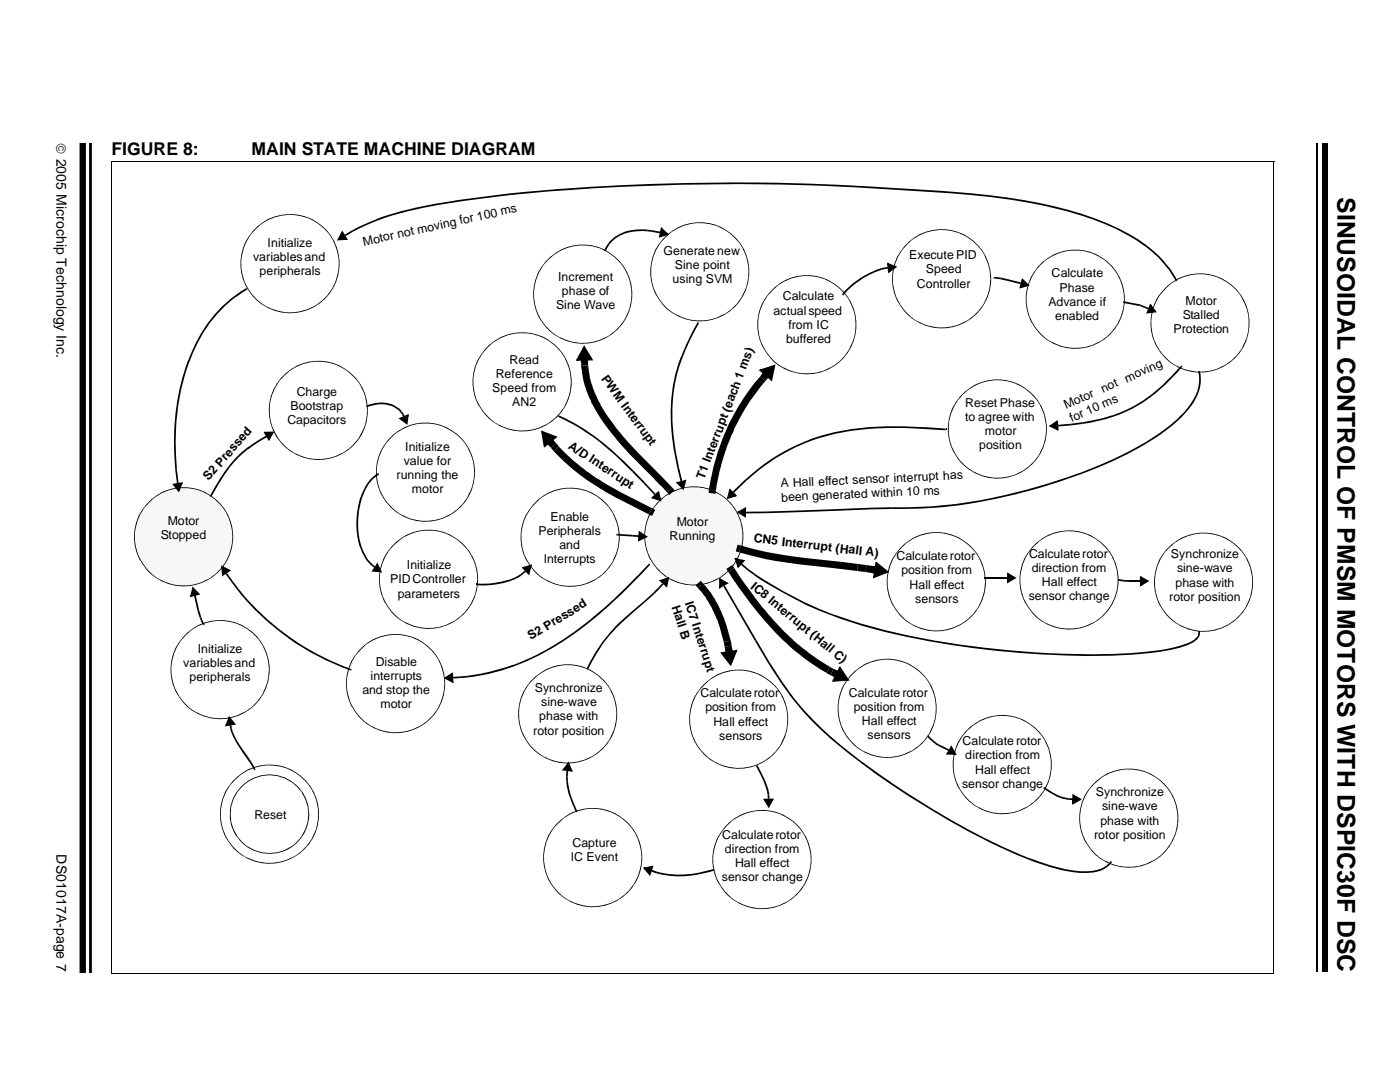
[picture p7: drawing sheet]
<svg xmlns="http://www.w3.org/2000/svg" width="279mm" height="216mm" viewBox="0 0 279 216" stroke-linecap="round" stroke-linejoin="round" font-family="sans-serif">
<defs><g id="words">
<text font-size="4.9" x="266.6" y="39.3" transform="rotate(90 266.6 39.3)">SINUSOIDAL CONTROL OF PMSM MOTORS WITH DSPIC30F DSC</text>
<g font-size="3.5">
<text x="22.2" y="30.9">FIGURE 8:</text>
<text x="50.1" y="30.9">MAIN STATE MACHINE DIAGRAM</text>
</g>
<g font-size="2.8">
<text x="11.3" y="28.6" transform="rotate(90 11.3 28.6)">© 2005 Microchip Technology Inc.</text>
<text x="11.3" y="170.2" transform="rotate(90 11.3 170.2)">DS01017A-page 7</text>
</g>
<g font-size="2.5">
<text x="50.5" y="52">variables and</text>
<text x="53.3" y="49.2">Initialize</text>
<text x="72.5" y="49" transform="rotate(-12 72.5 49)">Motor not moving for 100 ms</text>
<text x="132.2" y="50.8">Generate new</text>
<text x="134.5" y="53.6">Sine point</text>
<text x="181.2" y="51.6">Execute PID</text>
<text x="51.7" y="54.9">peripherals</text>
<text x="111.3" y="55.9">Increment</text>
<text x="112" y="58.7">phase of</text>
<text x="134.1" y="56.5">using SVM</text>
<text x="156" y="59.9">Calculate</text>
<text x="182.8" y="57.3">Controller</text>
<text x="184.5" y="54.4">Speed</text>
<text x="209.6" y="55.2">Calculate</text>
<text x="211.2" y="58.1">Phase</text>
<text x="110.8" y="61.5">Sine Wave</text>
<text x="154.2" y="62.7">actual speed</text>
<text x="157.1" y="65.5">from IC</text>
<text x="209" y="60.9">Advance if</text>
<text x="210.3" y="63.7">enabled</text>
<text x="235.8" y="63.5">Stalled</text>
<text x="236.3" y="60.7">Motor</text>
<text x="156.7" y="68.3">buffered</text>
<text x="233.9" y="66.4">Protection</text>
<text x="98.8" y="75.2">Reference</text>
<text x="101.6" y="72.4">Read</text>
<text x="119.8" y="75.4" transform="rotate(54 119.8 75.4)">PWM Interrupt</text>
<text x="224.6" y="76.2" transform="rotate(-24 224.6 76.2)">moving</text>
<text x="57.9" y="81.6">Bootstrap</text>
<text x="59.1" y="78.8">Charge</text>
<text x="98.1" y="78.1">Speed from</text>
<text x="102.1" y="80.9">AN2</text>
<text x="192.4" y="81">Reset Phase</text>
<text x="192.4" y="83.9">to agree with</text>
<text x="212.5" y="81.5" transform="rotate(-24 212.5 81.5)">Motor</text>
<text x="219.9" y="78.3" transform="rotate(-24 219.9 78.3)">not</text>
<text x="57.3" y="84.5">Capacitors</text>
<text x="80.8" y="89.8">Initialize</text>
<text x="113.1" y="89.2" transform="rotate(33 113.1 89.2)">A/D Interrupt</text>
<text x="195.2" y="89.5">position</text>
<text x="196.3" y="86.7">motor</text>
<text x="213.7" y="84.1" transform="rotate(-24 213.7 84.1)">for 10 ms</text>
<text x="41.5" y="95.9" transform="rotate(-48 41.5 95.9)">S2 Pressed</text>
<text x="79" y="95.5">running the</text>
<text x="80.5" y="92.7">value for</text>
<text x="140.3" y="95.5" transform="rotate(-69 140.3 95.5)">T1 Interrupt (each 1 ms)</text>
<text x="82.1" y="98.3">motor</text>
<text x="155.6" y="97.1" transform="rotate(-3 155.6 97.1)">A Hall effect sensor interrupt has</text>
<text x="155.7" y="99.9" transform="rotate(-3 155.7 99.9)">been generated within 10 ms</text>
<text x="32" y="107.4">Stopped</text>
<text x="33.4" y="104.6">Motor</text>
<text x="107.3" y="106.6">Peripherals</text>
<text x="109.7" y="103.7">Enable</text>
<text x="133.4" y="107.7">Running</text>
<text x="134.9" y="104.8">Motor</text>
<text x="81.1" y="113.4">Initialize</text>
<text x="108.4" y="112.2">Interrupts</text>
<text x="111.5" y="109.4">and</text>
<text x="150.2" y="108" transform="rotate(7 150.2 108)">CN5 Interrupt (Hall A)</text>
<text x="178.7" y="111.6">Calculate rotor</text>
<text x="205.1" y="111.1">Calculate rotor</text>
<text x="205.7" y="114">direction from</text>
<text x="233.4" y="111.2">Synchronize</text>
<text x="77.8" y="116.2">PID Controller</text>
<text x="79.3" y="119">parameters</text>
<text x="149.5" y="117.1" transform="rotate(39 149.5 117.1)">IC8 Interrupt (Hall C)</text>
<text x="179.7" y="114.4">position from</text>
<text x="181.3" y="117.3">Hall effect</text>
<text x="205.1" y="119.6">sensor change</text>
<text x="207.7" y="116.8">Hall effect</text>
<text x="233" y="119.6">rotor position</text>
<text x="234.3" y="116.8">phase with</text>
<text x="234.6" y="114">sine-wave</text>
<text x="133.9" y="120.9" transform="rotate(72 133.9 120.9)">Hall B</text>
<text x="136.5" y="120.1" transform="rotate(72 136.5 120.1)">IC7 Interrupt</text>
<text x="182.4" y="120.1">sensors</text>
<text x="39.4" y="130.1">Initialize</text>
<text x="105.8" y="127.5" transform="rotate(-31 105.8 127.5)">S2 Pressed</text>
<text x="36.5" y="132.9">variables and</text>
<text x="37.8" y="135.8">peripherals</text>
<text x="73.9" y="135.4">interrupts</text>
<text x="74.9" y="132.6">Disable</text>
<text x="106.6" y="137.9">Synchronize</text>
<text x="72.2" y="138.2">and stop the</text>
<text x="75.9" y="141.1">motor</text>
<text x="107.5" y="143.5">phase with</text>
<text x="107.9" y="140.7">sine-wave</text>
<text x="139.6" y="138.9">Calculate rotor</text>
<text x="140.6" y="141.7">position from</text>
<text x="169.2" y="138.8">Calculate rotor</text>
<text x="170.2" y="141.6">position from</text>
<text x="106.3" y="146.3">rotor position</text>
<text x="142.2" y="144.6">Hall effect</text>
<text x="143.3" y="147.4">sensors</text>
<text x="171.8" y="144.5">Hall effect</text>
<text x="172.9" y="147.3">sensors</text>
<text x="191.9" y="148.4">Calculate rotor</text>
<text x="192.4" y="151.3">direction from</text>
<text x="194.4" y="154.1">Hall effect</text>
<text x="191.8" y="156.9">sensor change</text>
<text x="218.4" y="158.6">Synchronize</text>
<text x="219.7" y="161.5">sine-wave</text>
<text x="50.7" y="163.2">Reset</text>
<text x="143.9" y="167">Calculate rotor</text>
<text x="218.1" y="167.1">rotor position</text>
<text x="219.3" y="164.3">phase with</text>
<text x="113.8" y="171.6">IC Event</text>
<text x="114.1" y="168.8">Capture</text>
<text x="144.5" y="169.9">direction from</text>
<text x="146.5" y="172.7">Hall effect</text>
<text x="143.9" y="175.5">sensor change</text>
</g>
</g></defs>
<g fill="#000" stroke="#000" stroke-width=".2">
<path d="M16 28.6v165.1h1v-165.1z" fill-rule="evenodd"/>
<path d="M17.9 28.6v165.1h.3v-165.1z" fill-rule="evenodd"/>
</g>
<path d="M259.5 28.6h5.4v165.1h-5.4z" fill="#fff"/>
<path d="M262.6 28.6v165.1" fill="none" stroke="#000" stroke-width=".34"/>
<path d="M263.5 28.6h1v165.1h-1z" fill="#000"/>
<g fill="#000">
<path d="M50.8 45.5a9.9 9.9 0 0 1 10.8-2.1 9.9 9.9 0 0 1 6.1 9.1h-.2v-.9a11.7 11.7 0 0 0-1.2-3.7l-1-1.6-.9-.9-2.2-1.5-.6-.3-2-.6-1.4-.2-1.3 .1a9.6 9.6 0 0 0-5.3 2.1l-1.3 1.3a10.1 10.1 0 0 0-2.2 5.3l.1 2.1 .7 2.6 1.3 2.3 1.4 1.4-.1 .2a9.9 9.9 0 0 1-.7-14.7z" fill-rule="evenodd"/>
<path d="M51.6 60l1.6 1a11.7 11.7 0 0 0 3.7 1.2h1.4l1.3-.1 2-.6 .8-.4a10 10 0 0 0 4-4l.4-.8a10.9 10.9 0 0 0 .7-3.8h.2a9.9 9.9 0 0 1-5.7 9 9.9 9.9 0 0 1-10.5-1.3z" fill-rule="evenodd"/>
<path d="M179.7 108.9a9.9 9.9 0 0 1 10.7-2.1 9.9 9.9 0 0 1 6.1 9.1h-.2v-1a10.3 10.3 0 0 0-1.1-3.6l-1.5-2-1.6-1.4-1.1-.7-2.6-.9-1.3-.1h-1.4a9.9 9.9 0 0 0-5.3 2.2l-1.2 1.3a9.9 9.9 0 0 0-2.2 5.2v2.1l.7 2.7 1.4 2.3 1.4 1.4-.2 .1a9.9 9.9 0 0 1-.6-14.6z" fill-rule="evenodd"/>
<path d="M206.1 108.6a9.9 9.9 0 0 1 10.8-2.2 9.9 9.9 0 0 1 6.1 9.1h-.2l-.1-.9a9.7 9.7 0 0 0-1.1-3.7l-1-1.6-1-.9-2.1-1.5-1.2-.5-1.4-.4-2.8-.1a9.7 9.7 0 0 0-5.2 2.2l-1.3 1.2a9.8 9.8 0 0 0-2.2 5.3v2.1l.7 2.6 1.4 2.3 1.4 1.5-.1 .1a9.9 9.9 0 0 1-.7-14.6z" fill-rule="evenodd"/>
<path d="M232.9 109a9.9 9.9 0 0 1 10.8-2.1 9.9 9.9 0 0 1 6.1 9.1h-.2v-1a9.4 9.4 0 0 0-1.2-3.7l-1-1.5-.9-.9-2.2-1.6-1.2-.5-1.4-.3-1.5-.2h-1.3a9.8 9.8 0 0 0-5.2 2.2l-1.3 1.3a9.9 9.9 0 0 0-2.1 5.2l.1 2.8 .6 2 .9 1.7 .9 1.1 1 .9-.2 .1a9.9 9.9 0 0 1-.7-14.6z" fill-rule="evenodd"/>
<path d="M36.9 126.4a9.9 9.9 0 0 1 10.8-2.1 9.9 9.9 0 0 1 6.1 9.1h-.2l-.1-1a9.8 9.8 0 0 0-1.1-3.6l-1-1.6-1-.9-2.1-1.6-1.3-.5-1.3-.3-2.8-.2a9.7 9.7 0 0 0-5.2 2.2l-1.3 1.3a9.9 9.9 0 0 0-2.2 5.2v2.1l.7 2.7 1.4 2.3 1.4 1.4-.1 .2a9.9 9.9 0 0 1-.7-14.7z" fill-rule="evenodd"/>
<path d="M180.4 123.4l1.6 1a11.7 11.7 0 0 0 3.7 1.2h1.4l1.3-.2 2.9-.9a10.1 10.1 0 0 0 3.9-4l.3-.8a9.8 9.8 0 0 0 .8-3.8h.2a9.9 9.9 0 0 1-5.7 8.9 9.9 9.9 0 0 1-10.5-1.3z" fill-rule="evenodd"/>
<path d="M206.9 123.1l1.5 1a10.3 10.3 0 0 0 3.7 1.1l2.8-.1 2.8-1a9.9 9.9 0 0 0 4-4l.3-.8a10.4 10.4 0 0 0 .8-3.8h.2a9.9 9.9 0 0 1-5.7 9 9.9 9.9 0 0 1-10.5-1.3z" fill-rule="evenodd"/>
<path d="M233.7 123.5l1.6 1a11 11 0 0 0 3.6 1.1l1.4 .1 1.4-.2 2-.6 .8-.4a9.9 9.9 0 0 0 4-3.9l.3-.8a10.9 10.9 0 0 0 .8-3.8h.2a9.9 9.9 0 0 1-5.7 8.9 9.9 9.9 0 0 1-10.5-1.3z" fill-rule="evenodd"/>
<path d="M37.7 140.9l1.5 1a9.4 9.4 0 0 0 3.7 1.1l2.8-.1 1.3-.3 1.5-.7a9.7 9.7 0 0 0 4-3.9l.3-.8a9.4 9.4 0 0 0 .8-3.8h.2a9.9 9.9 0 0 1-5.7 8.9 9.9 9.9 0 0 1-10.5-1.2z" fill-rule="evenodd"/>
<path d="M107 149.7l1.5 1a9.8 9.8 0 0 0 3.7 1.1l1.3 .1 1.5-.2 1.4-.3 1.4-.6a9.9 9.9 0 0 0 3.9-3.9l.4-.9a10.4 10.4 0 0 0 .8-3.8h.1a9.9 9.9 0 0 1-5.6 8.9 9.9 9.9 0 0 1-10.5-1.2z" fill-rule="evenodd"/>
<path d="M106.2 135.2a9.8 9.8 0 0 1 10.7-2.1 9.8 9.8 0 0 1 6.1 9.1h-.1l-.1-.9a9.4 9.4 0 0 0-1.1-3.7l-1.1-1.6-.9-.9-2.2-1.5-.5-.3-2.1-.6-1.3-.2h-1.4a9.9 9.9 0 0 0-5.2 2.2l-1.3 1.3a10.1 10.1 0 0 0-2.2 5.3v2l.5 2 1.2 2.5 .8 1 1 .9-.1 .2a9.9 9.9 0 0 1-.7-14.7z" fill-rule="evenodd"/>
<path d="M141.1 150.8l1.5 1a9.8 9.8 0 0 0 3.7 1.1l1.3 .1 1.4-.2 1.4-.3 1.4-.7a9.4 9.4 0 0 0 4-3.9l.4-.8a8.5 8.5 0 0 0 .7-3.8h.2a9.9 9.9 0 0 1-5.6 8.9 9.9 9.9 0 0 1-10.5-1.3z" fill-rule="evenodd"/>
<path d="M140.3 136.3a9.8 9.8 0 0 1 10.7-2.2 9.8 9.8 0 0 1 6.1 9.2h-.2v-1a9.4 9.4 0 0 0-1.2-3.7l-.4-.8-1-1.2-1-.9-1.7-1.1-2.6-.9-1.3-.1h-1.4a9.8 9.8 0 0 0-5.2 2.2l-1.3 1.3a9.7 9.7 0 0 0-2.2 5.2l.1 2.8 .6 2 1 1.7 1.8 2-.1 .1a9.9 9.9 0 0 1-.7-14.6z" fill-rule="evenodd"/>
<path d="M170.6 148.6l1.6 1a9.8 9.8 0 0 0 3.7 1.1l1.3 .1 1.4-.2 1.4-.3 1.4-.6a9.7 9.7 0 0 0 4-3.9l.4-.9a8.5 8.5 0 0 0 .7-3.8h.2a9.9 9.9 0 0 1-5.6 8.9 9.9 9.9 0 0 1-10.5-1.2z" fill-rule="evenodd"/>
<path d="M169.9 134.1a9.8 9.8 0 0 1 10.7-2.1 9.8 9.8 0 0 1 6.1 9.1h-.2v-.9a9.4 9.4 0 0 0-1.2-3.7l-.4-.8-1-1.2-1-.9-1.7-1.1-2.6-.9-1.3-.2h-1.4a9.8 9.8 0 0 0-5.3 2.2l-1.2 1.3a9.7 9.7 0 0 0-2.2 5.3l.1 2.7 .6 2 1 1.8 1.8 1.9-.1 .2a9.9 9.9 0 0 1-.7-14.7z" fill-rule="evenodd"/>
<path d="M193.6 159.8l1.6 1a8.9 8.9 0 0 0 3.6 1.2l2.8-.1 1.3-.4 1.5-.6a10 10 0 0 0 3.9-4l.4-.8a10.4 10.4 0 0 0 .8-3.8h.1a9.9 9.9 0 0 1-5.6 8.9 9.9 9.9 0 0 1-10.5-1.3z" fill-rule="evenodd"/>
<path d="M192.8 145.4a9.8 9.8 0 0 1 10.7-2.2 9.8 9.8 0 0 1 6.1 9.1h-.1l-.1-1a8.9 8.9 0 0 0-1.1-3.6l-.4-.8-1.6-1.7-2.2-1.5-1.2-.6-1.3-.3-2.8-.1a9.7 9.7 0 0 0-5.2 2.2l-1.3 1.2a9.7 9.7 0 0 0-2.2 5.2v2.1l.5 2 1.2 2.4 .9 1.1 .9 .9-.1 .1a9.8 9.8 0 0 1-.7-14.5z" fill-rule="evenodd"/>
<path d="M112 178.3l1.5 1.1a11.7 11.7 0 0 0 3.7 1.1h1.4l1.3-.1 2.1-.6 .8-.4a10 10 0 0 0 3.9-3.9l.4-.8a10.9 10.9 0 0 0 .7-3.9h.2a9.9 9.9 0 0 1-5.6 9 9.9 9.9 0 0 1-10.5-1.3z" fill-rule="evenodd"/>
<path d="M111.2 163.9a9.9 9.9 0 0 1 10.7-2.2 9.9 9.9 0 0 1 6.1 9.1h-.2v-.9a11.7 11.7 0 0 0-1.1-3.7l-1.1-1.6-.9-.9-2.2-1.5-.5-.3-2.1-.6-1.3-.2-1.4 .1a9.8 9.8 0 0 0-5.2 2.2l-1.3 1.2a9.8 9.8 0 0 0-2.2 5.3v2l.3 1.5 .4 1.3 1 1.7 .8 1.1 1 .8-.1 .2a9.8 9.8 0 0 1-.7-14.6z" fill-rule="evenodd"/>
<path d="M145.7 178.7l1.5 1a9.4 9.4 0 0 0 3.7 1.2l2.8-.1 1.4-.4 1.4-.6a9.9 9.9 0 0 0 3.9-3.9l.4-.9a10.9 10.9 0 0 0 .8-3.8h.2a9.9 9.9 0 0 1-5.7 9 9.9 9.9 0 0 1-10.5-1.3z" fill-rule="evenodd"/>
<path d="M144.9 164.3a9.9 9.9 0 0 1 10.8-2.2 9.9 9.9 0 0 1 6.1 9.1h-.2l-.1-.9a11 11 0 0 0-1.1-3.7l-1-1.5-1-1-2.1-1.5-1.3-.6-1.3-.3-2.8-.1a10.3 10.3 0 0 0-5.2 2.1l-1.3 1.4a9.9 9.9 0 0 0-2.2 5.2v2.1l.7 2.6 1.4 2.3 1.4 1.4-.1 .2a9.8 9.8 0 0 1-.7-14.6z" fill-rule="evenodd"/>
<path d="M218.8 170.5l1.5 1a9.4 9.4 0 0 0 3.7 1.1l2.8-.1 1.3-.3 1.5-.7a9.4 9.4 0 0 0 4-3.9l.3-.8a10.4 10.4 0 0 0 .8-3.8h.2a9.9 9.9 0 0 1-5.7 8.9 9.9 9.9 0 0 1-10.5-1.3z" fill-rule="evenodd"/>
<path d="M218 156a9.8 9.8 0 0 1 10.8-2.1 9.8 9.8 0 0 1 6.1 9.1h-.2v-1a8.9 8.9 0 0 0-1.2-3.6l-1-1.6-1.9-1.8-1.8-.9-2.7-.7-2.1-.1-2.6 .7-1.9 .9-2 1.9a9.7 9.7 0 0 0-2.2 5.2v2l.5 2.2 1.2 2.3 .9 1.1 1 .9-.2 .1a9.8 9.8 0 0 1-.7-14.6z" fill-rule="evenodd"/>
</g>
<circle cx="36.6" cy="106.9" r="9.8" fill="#f7f7f7"/>
<path d="M57.3 89.3l1.5 1a9.8 9.8 0 0 0 3.7 1.1l2.7-.1 1.4-.4 1.5-.6 1.2-.7 1.3-1.3 .9-1.1 .9-1.6a10.4 10.4 0 0 0 .8-3.9h.1a9.9 9.9 0 0 1-5.6 9 9.9 9.9 0 0 1-10.5-1.3zM56.5 74.8a9.8 9.8 0 0 1 10.7-2.2 9.8 9.8 0 0 1 6.1 9.1h-.1l-.1-.9a8.8 8.8 0 0 0-1.1-3.7l-1-1.5-1-1-2.1-1.5-1.3-.5-1.3-.4-2.8-.1a9.6 9.6 0 0 0-5.2 2.2l-1.3 1.3a10 10 0 0 0-2.2 5.2v2.1l.5 2 1.2 2.4 .8 1 1 1-.1 .1a9.9 9.9 0 0 1-.7-14.6zM77.8 87.1a9.8 9.8 0 0 1 10.8-2.2 9.8 9.8 0 0 1 6.1 9.2h-.2l-.1-1a8.9 8.9 0 0 0-1.1-3.7l-1-1.5-.9-1-2.2-1.5-1.3-.5-1.3-.4-2.8-.1a10 10 0 0 0-5.2 2.2l-1.3 1.3a9.6 9.6 0 0 0-2.2 5.2l.2 2.8 .6 2 1 1.7 1.8 2-.2 .1a9.8 9.8 0 0 1-.7-14.6zM30.4 114.4l1.6 1a9.4 9.4 0 0 0 3.6 1.2l2.8-.1 1.3-.4 1.5-.6a9.7 9.7 0 0 0 4-4l.4-.8a10.4 10.4 0 0 0 .7-3.8h.2a9.9 9.9 0 0 1-5.7 9 9.9 9.9 0 0 1-10.5-1.3zM29.6 100a9.8 9.8 0 0 1 10.8-2.2 9.8 9.8 0 0 1 6.1 9.1h-.2v-.9a11 11 0 0 0-1.2-3.7l-1-1.5-1-1-2-1.5-1.4-.6-1.3-.3-2.8-.1a9.7 9.7 0 0 0-5.2 2.2l-1.3 1.3a9.9 9.9 0 0 0-2.2 5.2v2.1l.7 2.6 1.4 2.3 1.4 1.4-.1 .2a9.8 9.8 0 0 1-.7-14.6zM78.6 101.6l1.6 1a8.9 8.9 0 0 0 3.6 1.1l2.8-.1 1.4-.4 1.4-.6a9.5 9.5 0 0 0 3.9-3.9l.4-.8a8.8 8.8 0 0 0 .8-3.8h.2a9.9 9.9 0 0 1-5.7 8.9 9.9 9.9 0 0 1-10.5-1.3zM107.4 114.6l1.6 .9a9.4 9.4 0 0 0 3.7 1.2l2.7-.1 1.4-.4 1.5-.6a9.7 9.7 0 0 0 3.9-4l.4-.8a9.4 9.4 0 0 0 .8-3.8h.1a9.9 9.9 0 0 1-5.6 9 9.9 9.9 0 0 1-10.5-1.3zM106.7 100.1a9.9 9.9 0 0 1 10.7-2.2 9.9 9.9 0 0 1 6.1 9.1h-.1l-.1-1a9.8 9.8 0 0 0-1.1-3.6l-1-1.6-1-.9-2.2-1.5-1.2-.6-1.4-.3-2.7-.1a9.7 9.7 0 0 0-5.3 2.2l-1.2 1.2a9.5 9.5 0 0 0-2.2 5.2l.1 2.8 .6 2 1.4 2.3 1.4 1.5-.1 .1a9.9 9.9 0 0 1-.7-14.6z" fill="#000"/>
<circle cx="138.3" cy="106.8" r="9.8" fill="#f7f7f7"/>
<g fill="#000">
<path d="M70.2 45.8a50.7 50.7 0 0 1 16.3-5.2l5.2-.8 9.9-1.3 .1 .4a137.7 137.7 0 0 0-24.9 4.4l-3.2 1.3-3.2 1.5zM49.1 57.4l.1-.1 .2 .3-.2 .1zM43.8 61.5l3-2.6 2.3-1.5 .1 .3-2.2 1.4a25.9 25.9 0 0 0-5.5 5.7l-.7 1a35.2 35.2 0 0 0-3.4 7.4v-.1a44.1 44.1 0 0 0-2.3 12.2v5.5h-.3a42.4 42.4 0 0 1 6.5-26.2zM68.1 46.4l.3-.2 .4 .7-.3 .1zM68.2 45.9l.2 .4-.8 1.5-.3-.2 1.8-.1v.3l-.6-.8 .3-.1 .5 .9-2.2 .1zM68.6 46.8l.1-.1 .2 .3-.1 .1zM68.7 46.7l1.5-.9 .2 .3-1.5 .9zM120.5 49.7l.3 .2-.1 .1-.3-.1zM121.6 48a8.4 8.4 0 0 1 7.5-2.2v.3l-.9-.1-2.3 .2-2.1 .7-1.8 1.1-.5 .6-.7 1.3-.3-.2zM109.2 51.6a9.8 9.8 0 0 1 10.7-2.1 9.8 9.8 0 0 1 6.1 9.1h-.1l-.1-.9a9.4 9.4 0 0 0-1.1-3.7l-1-1.6-1-.9-2.2-1.5-1.1-.6-1.4-.3-2.8-.2a9.6 9.6 0 0 0-5.2 2.2l-1.3 1.3a9.8 9.8 0 0 0-2.2 5.3v2l.5 2.1 1.2 2.3 1.8 2-.1 .2a9.8 9.8 0 0 1-.7-14.7zM129.1 45.8h.8v.4l-.8-.1zM129.9 45.8l1.7 .3-.1 .4-1.6-.3z"/>
<path d="M131.5 46.3l.4 .1-.2 .8-.3-.1zM131.7 45.2l1.7 1.5-2.1 .7 .2-.4 1.5-.5 .1 .3-1.4-1.1 .3-.2-.1 .9-.4-.1zM131.6 46.1h.1v.4h-.2zM132.5 47.2a9.8 9.8 0 0 1 10.8-2.2 9.8 9.8 0 0 1 6.1 9.1h-.2l-.1-.9a8.9 8.9 0 0 0-1.1-3.7l-1-1.5-1-1-2.1-1.5-1.2-.5-1.4-.4-2.8-.1a9.6 9.6 0 0 0-5.2 2.2l-1.3 1.3a9.7 9.7 0 0 0-2.2 5.2v2.1l.5 2 1.2 2.4 .9 1.1 .9 .9-.1 .1a9.9 9.9 0 0 1-.7-14.6zM167.9 58.5l.2 .3v.1l-.3-.2zM169.1 57.3a17.7 17.7 0 0 1 6.5-3.9l.1 .4-2.6 1-2.3 1.5-1 .8-1.7 1.7-.2-.3zM175.6 53.4l.6-.1 .1 .3-.6 .2zM176.2 53.3l.7-.1 .1 .3-.7 .1zM176.9 53.2l.1-.1 .1 .4h-.1zM176.8 52.3l2.1 .8-1.9 1.3 .1-.4 1.3-1 .2 .3-1.7-.6 .2-.3 .1 .9h-.3zM176.9 53.3h.3l.1 .8h-.3zM180.7 48.6a9.9 9.9 0 0 1 10.8-2.2 9.9 9.9 0 0 1 6.1 9.1h-.2l-.1-.9a9.8 9.8 0 0 0-1.1-3.7l-1-1.5-.9-.9-1.1-1-1.2-.7-2.5-.8-1.5-.2-1.3 .1a9.8 9.8 0 0 0-5.2 2.1l-1.3 1.4a9.9 9.9 0 0 0-2.2 5.2v2.1l.7 2.7 1.4 2.2 1.4 1.4-.1 .2a9.8 9.8 0 0 1-.7-14.6z"/>
<path d="M198.1 55.2h.1v.3h-.2zM198.2 55.2l1.2 .1v.3l-1.2-.1zM199.4 55.3l1.3 .3v.3l-1.4-.3zM200.7 55.6l2.8 .7-.1 .3-2.7-.7zM203.4 56.4l.3 .1-.1 .8-.4-.1zM203.7 55.4l1.5 1.5-2 .6 .2-.4 1.5-.4 .1 .3-1.3-1.2 .2-.2-.2 .9-.3-.1zM203.5 56.3h.1l-.1 .3h-.1zM207.3 52.6a9.9 9.9 0 0 1 10.8-2.1 9.9 9.9 0 0 1 6.1 9.1h-.2v-1a11 11 0 0 0-1.2-3.6l-1-1.6-.9-1-2.2-1.4-1.3-.6-1.3-.3-2.7-.1a10.3 10.3 0 0 0-5.3 2.1l-1.3 1.3a9.7 9.7 0 0 0-2.1 5.2v2.1l.5 2.1 1.2 2.3 1.8 2-.2 .1a9.9 9.9 0 0 1-.7-14.6zM234.3 55.9l.3-.1 .1 .1-.3 .1zM101.6 38.5a473.3 473.3 0 0 1 82.4-.7 134.8 134.8 0 0 1 30.7 4.5 43.9 43.9 0 0 1 14.4 7 21.5 21.5 0 0 1 5.5 6.5l-.3 .1-1.5-2.3-1.7-2.1-1.4-1.3-3.2-2.3-3.5-2a68.2 68.2 0 0 0-16.8-5.3 136.9 136.9 0 0 0-17.1-2.1l-12.1-.8a466.6 466.6 0 0 0-58.6-.2l-9.1 .6-7.6 .8zM110 66.1l1.5 1a9.8 9.8 0 0 0 3.7 1.1l1.3 .1 1.5-.2 1.4-.3 1.4-.6a10.1 10.1 0 0 0 3.9-4l.4-.8a10.4 10.4 0 0 0 .8-3.8h.1a9.9 9.9 0 0 1-5.6 8.9 9.9 9.9 0 0 1-10.5-1.2zM97.1 69.1a9.9 9.9 0 0 1 10.8-2.2 9.9 9.9 0 0 1 6.1 9.2h-.2l-.1-1a9.8 9.8 0 0 0-1.1-3.6l-1-1.6-.9-.9-1.1-.9-1.2-.7-2.5-.9-2.8-.1a10.1 10.1 0 0 0-5.2 2.2l-1.3 1.3a9.5 9.5 0 0 0-2.2 5.2l.1 2.8 .6 2 1.4 2.2 1.4 1.5-.1 .1a9.8 9.8 0 0 1-.7-14.6z"/>
<path d="M115.7 71.2l1.4-.1 .1 .7-1.4 .1zM115.8 72.3h1.4v.5h-1.4zM115.8 71.9l1.4-.1v.5l-1.4 .1zM116.4 68.7l1.8 3.1-.4-.1-1.5-2.5 .3-.2-1.4 2.8-.3-.2 1.6-.1v.3h-1.7zM116.5 71.5h1.4v.3h-1.4zM133.3 61.7l1.6 1a8.9 8.9 0 0 0 3.6 1.1l2.8-.1 1.3-.4 1.5-.6a9.5 9.5 0 0 0 3.9-3.9l.4-.8a10.4 10.4 0 0 0 .8-3.9h.2a9.9 9.9 0 0 1-5.7 9 9.9 9.9 0 0 1-10.5-1.3zM139.1 64.2l.3 .1-.1 .2-.3-.2zM139 64.3l.3 .2-.9 1.6a44.3 44.3 0 0 0-2.9 6.8v-.1a29.2 29.2 0 0 0-1.4 7.2v-.1a41.6 41.6 0 0 0 .7 10.7l-.3 .1a34.1 34.1 0 0 1 1.9-21.2zM151.5 75l1.1 .9-.5 .6-1.1-.9zM152 74.4l1.1 .9-.5 .6-1.1-.9zM152.4 73.8l1.1 .9-.4 .6-1.1-.9zM151.2 73.7l3.4-1.1-.7 3.4-.3-.4 .6-2.8 .3 .1-2.9 1-.1-.3h.2l1.1 .9-.3 .3z"/>
<path d="M152.5 74.8l.3-.3 1.1 1-.3 .3zM154.6 72.2l1.6 1a8.9 8.9 0 0 0 3.7 1.1l2.7-.1 1.3-.3 1.5-.7a9.2 9.2 0 0 0 4-3.9l.4-.8a8.5 8.5 0 0 0 .7-3.8h.2a9.9 9.9 0 0 1-5.7 8.9 9.9 9.9 0 0 1-10.4-1.3zM153.9 57.7a9.8 9.8 0 0 1 10.7-2.1 9.8 9.8 0 0 1 6.1 9.1h-.2v-1a8.9 8.9 0 0 0-1.2-3.6l-.4-.8-1.5-1.7-2.2-1.6-1.2-.5-1.4-.3-2.7-.2a9.6 9.6 0 0 0-5.3 2.2l-1.2 1.3a9.7 9.7 0 0 0-2.2 5.2v2.1l.4 2 1.3 2.4 .8 1.1 1 .9-.1 .1a9.8 9.8 0 0 1-.7-14.6zM181.5 63l1.5 1a9.4 9.4 0 0 0 3.7 1.2l2.8-.1 1.4-.4 1.4-.6a10.2 10.2 0 0 0 4-3.9l.3-.8a9.8 9.8 0 0 0 .8-3.9h.2a9.9 9.9 0 0 1-5.7 9 9.9 9.9 0 0 1-10.5-1.3zM208.1 67.1l1.6 1a9.4 9.4 0 0 0 3.7 1.2l2.7-.1 1.3-.4 1.5-.6a9.9 9.9 0 0 0 4-4l.4-.8a10.4 10.4 0 0 0 .7-3.8h.2a9.9 9.9 0 0 1-5.7 8.9 9.9 9.9 0 0 1-10.5-1.3zM223.9 60h.2l-.1 .4-.2-.1zM224.1 60l3.3 .7-.1 .3-3.3-.6zM227.4 60.7l1.5 .6-.1 .3-1.5-.6zM228.9 61.5l.3 .1-.3 .7-.3-.1zM229.2 60.5l1.3 1.7-2 .3 .2-.4 1.6-.2v.3l-1.1-1.3 .2-.2-.2 .9-.3-.1zM228.9 61.3l.2 .1-.2 .3-.1-.1zM233 71.8l1.6 1.1a8.9 8.9 0 0 0 3.6 1.1l2.8-.1 1.4-.4 1.4-.6a9.5 9.5 0 0 0 3.9-3.9l.4-.8a8.8 8.8 0 0 0 .8-3.9h.1a9.9 9.9 0 0 1-5.6 9 9.9 9.9 0 0 1-10.5-1.3z"/>
<path d="M235.5 72.8l.2 .2-.1 .1-.2-.2zM215.7 84.1l4.1-.8 1.8-.5 3.2-1.3a27.8 27.8 0 0 0 7.5-5.3l3.1-3.3 .2 .2a31.2 31.2 0 0 1-13.4 9.8 35.1 35.1 0 0 1-6.4 1.6zM238.8 74l.3-.1 .1 .1-.4 .1zM177.8 101a88.2 88.2 0 0 0 20.2-1.9l7.9-1.9 6.6-2 2.6-.9 4.6-1.9 4.3-2a45.4 45.4 0 0 0 11-7.3l1.8-2 1.4-2.1 .5-1.2 .3-1.9-.2-1.8 .4-.1a9.4 9.4 0 0 1-2.9 8.3 44.5 44.5 0 0 1-14.6 9.6 109.8 109.8 0 0 1-38.7 9.4l-5.2 .1zM232.2 57.4a9.8 9.8 0 0 1 10.8-2.2 9.8 9.8 0 0 1 6 9.1h-.1l-.1-1.6-.6-2-.9-1.8-1.5-1.6-1.7-1.3-1.7-.8-2.2-.5h-2a9.7 9.7 0 0 0-5.2 2.2l-1.9 2-.7 1.3-.6 1.7-.3 2.1 .2 2.2 .6 2 .9 1.7 1.8 1.9-.1 .2a9.8 9.8 0 0 1-.7-14.6zM34.6 96.4l.8-.2 .1 .4-.8 .1zM34.8 90.8h.3l.2 2.8h-.4zM34.9 93.6h.4l.3 2.6-.3 .1zM34.3 96.4h.5l1 1.3-.3 .2 .6-1.7 .3 .2-.9 .2-.1-.4 1.1-.2-.9 2zM35.3 96.3l.3-.1v.2h-.3zM41.9 98.7l.3 .2-.1 .1-.3-.2zM47.2 91l2.7-2.2 .2 .3-.7 .4a21.3 21.3 0 0 0-3.9 4l-3.3 5.4-.3-.2a35.3 35.3 0 0 1 5.3-7.7z"/>
<path d="M49.9 88.8l1.4-1 .2 .3-1.5 1zM51.3 87.8l1.7-1 .1 .3-1.6 1zM53 86.8l.1-.1 .2 .3-.2 .1zM52.5 86l2.2-.1-1.1 2-.1-.4 .7-1.4 .3 .1-1.7 .2v-.4l.5 .8-.3 .2zM53 87l.3-.2 .4 .7-.2 .1zM73 80.8l.2-.1v.4h-.1zM73.2 80.7a6.1 6.1 0 0 1 6.6 1l.4 .3-.3 .3-.6-.7-.7-.5-1.9-.5h-1.6l-1.9 .5zM75.3 94.3l.1-.1 .2 .3-.1 .1zM74.1 95.2l1.2-.9 .2 .3-1.2 .9-.8 .9-1.3 2.7-.7 2.7-.1 2.8 .3 2.9 .3 1.3 1.1 2.3 .8 .9-.3 .3a11.9 11.9 0 0 1-2.5-9.4 12.9 12.9 0 0 1 3-7.7zM79.7 83.2l.8-.3 .1 .3-.7 .4zM79.9 82.2l.3-.2 .2 .4-.3 .2zM80.1 82.6l.3-.2 .2 .4-.3 .2z"/>
<path d="M79.5 83.4l.4-.1 1.3 .9-.3 .3 .2-1.7h.3l-.8 .4-.1-.3 .9-.4-.2 2.1zM80.3 83l.3-.2 .1 .2-.3 .1zM97.9 83.6l1.5 1a9.4 9.4 0 0 0 3.7 1.1l2.8-.1 1.3-.4 1.5-.6a10.2 10.2 0 0 0 3.9-3.9l.4-.8a9.8 9.8 0 0 0 .8-3.8h.2a9.9 9.9 0 0 1-5.7 8.9 9.9 9.9 0 0 1-10.5-1.3zM108.8 88.1l1.1-.9 .4 .5-1 .9zM107.9 85.8l3.3 1.2-.5 .2-2.7-1.1 .1-.2 .6 3h-.3l1.1-1.1 .3 .3-1.4 1.1zM109.3 88.6l1-.9 .6 .6-1.1 .9zM109.8 89.2l1.1-.9 .5 .6-1 1zM109.5 87.8l1.2-.8 .2 .2-1.1 .9zM111.3 82.7l.1 .1-.1 .3-.1-.1zM111.4 82.8a47.3 47.3 0 0 1 14.8 10.9l-.2 .3-4.1-4-4-3.2-2.5-1.6-4.1-2.1zM126.2 93.7l2.3 2.4-.3 .2-2.2-2.3zM128.2 96.3l.3-.2 2.2 2.3-.3 .2z"/>
<path d="M130 99l.6-.5 .2 .2-.6 .6zM130 99l1.7 .4-.2 .4-.4-1.7 .3-.1-.6 .7-.2-.2 .7-.7 .6 2.1-2.1-.7zM130.4 98.6l.3-.2 .1 .1-.3 .2zM133 98.1l1-1 .5 .5-1.1 1zM115.8 72.8l1.4-.1 .4 2.9 .9 2.5 1.2 2.6 2.7 4.1 3.4 3.9 8.2 8.4-1 1-7.7-7.9-2.7-3a30.1 30.1 0 0 1-5-7.7l-1.2-3.2zM134.5 90.7l.3-.1 .5 2.5-.3 .1zM135 96l.8-.2 .1 .4-.8 .2zM135 93.2l.3-.1 .7 2.7-.4 .1zM134.7 96.1h.4l1.2 1.1-.2 .3 .3-1.7h.3l-.8 .4-.1-.4 1.1-.3-.6 2.2zM135.6 95.9l.4-.1v.2l-.3 .1zM141.3 97.5l1.4 .2-.1 .7-1.4-.2zM151 75.6l1.1 .9-2.4 3-1.2 2-1.9 3.3-.9 2.2-1.8 5.1-1.2 5.6-1.4-.2a46.9 46.9 0 0 1 3.4-11.8l1-2.1 1.4-2.6 1.7-2.6z"/>
<path d="M145.6 97.5l.6 .5-.3 .3-.5-.6zM145.4 97.3l.3 .4-.4 1.5-.4-.1 1.7-.5 .1 .3-.8-.6 .3-.3 .7 .8-2 .6zM146 97.9l.3 .3-.1 .1-.3-.3zM146 97.9l1.3-1.2 .3 .2-1.3 1.3zM147.3 96.7l1.2-1.2 .3 .3-1.2 1.1zM188.5 85.4h.2v.3h-.2zM148.5 95.5a39.7 39.7 0 0 1 26.3-10.5 109.1 109.1 0 0 1 13.7 .4v.3a97.6 97.6 0 0 0-13.8-.4 45.2 45.2 0 0 0-13.2 2.6 38.6 38.6 0 0 0-7.7 3.9l-2.5 1.8-2.5 2.2zM192.6 93l1.6 1a8.9 8.9 0 0 0 3.6 1.1l2.8-.1 1.4-.3 1.4-.7a9.9 9.9 0 0 0 3.9-3.9l.4-.8a10.9 10.9 0 0 0 .8-3.8h.2a9.9 9.9 0 0 1-5.7 8.9 9.9 9.9 0 0 1-10.5-1.3zM191.8 78.5a9.9 9.9 0 0 1 10.8-2.2 9.9 9.9 0 0 1 6.1 9.2h-.2l-.1-1a9.4 9.4 0 0 0-1.1-3.7l-.4-.7a10 10 0 0 0-4.3-3.6l-1.3-.4-1.4-.3h-2.1a9.7 9.7 0 0 0-5.2 2.2l-1.3 1.3a9.9 9.9 0 0 0-2.2 5.2l.1 2.7 .7 2.1 .9 1.7 .8 1 1.1 1-.2 .1a9.8 9.8 0 0 1-.7-14.6zM210.5 84h.4v.8h-.3zM209 84.9l1.9-1.2-.1 .4-1.3 .9-.2-.3 1.6 .7-.2 .3-.1-.9h.3v1.1zM210.8 84.6h.1l.1 .4h-.2z"/>
<path d="M210.9 84.6l2.5-.2v.4l-2.4 .2zM213.4 84.4l2.3-.3 .1 .4-2.4 .3zM38.6 118.6l.4-.1v.2h-.3zM38.4 116.8l1.5 1.6h-.4l-1.1-1.1 .2-.2-.4 1.7-.3-.1 .9-.3 .1 .3-1.1 .2zM38.8 118.4l.7-.2 .1 .3-.7 .2zM44.9 114.3l.3-.3 .1 .2-.3 .2zM44.1 112.6l2 1-.4 .2-1.5-.7 .2-.3 .2 1.7-.4 .1 .8-.6 .1 .3-.8 .5zM45 114l.6-.5 .2 .3-.7 .5zM45 114.4l.3-.2 1.1 1.6-.2 .2zM46.2 116l.2-.2 1.2 1.6-.2 .2zM73.9 112l.4 .4-.2 .3-.5-.4zM74.7 112.9l.2 .2-.4 .7-.3-.2z"/>
<path d="M74.3 112.4l.5 .4-.3 .3-.4-.4zM75.2 112l1 2-2.2-.2 .3-.3 1.6 .2v.3l-.8-1.5 .3-.1-.5 .7-.2-.2zM74.8 112.8l.1 .1-.2 .3-.2-.1zM94.9 116.2h.1v.4h-.1zM95 116.2h2.5l1.3-.1 2.6-.6 1.2-.4 1.1-.7 .2 .3a15.4 15.4 0 0 1-8.9 1.9zM78.4 108.5a9.8 9.8 0 0 1 10.8-2.2 9.8 9.8 0 0 1 6.1 9.1h-.2v-1a8.9 8.9 0 0 0-1.2-3.6l-1-1.6-1.9-1.7-2.5-1.3-2-.4h-2.7l-2 .6-1.8 1-2.1 1.8a9.7 9.7 0 0 0-2.1 5.2v2.1l.4 2.1 1.2 2.3 .9 1.2 1 .8-.1 .2a9.8 9.8 0 0 1-.8-14.6zM103.7 114.4l.4-.4 .3 .3-.5 .4zM104.1 114l.5-.3 .2 .2-.4 .4zM104.6 113.7l.1-.1 .2 .2-.1 .1zM104 113l2-.6-.5 2.2-.3-.4 .4-1.6 .4 .1-1.7 .6-.1-.4 .7 .6-.2 .3zM104.7 113.8l.2-.3 .6 .6-.3 .3zM122.9 106.3h.2l-.1 .4h-.1z"/>
<path d="M123.1 106.3l3 .3v.3l-3.1-.2zM126.1 106.6h1.2l-.1 .4-1.1-.1zM127.2 106.8h.3v.8h-.3zM127.3 105.7l1.9 1.2-2 1 .1-.4 1.4-.7 .2 .3-1.5-.9 .1-.3v.9h-.3zM127.3 106.6h.1v.4h-.2zM130 101.3l.6 .3-.6 1.2-.6-.3zM110.4 89.9l1-1 3.4 3.3 1.8 1.5 2.6 1.7 4.4 2.6 6.4 3.3-.6 1.2-8.2-4.2-4.7-3.1a39.2 39.2 0 0 1-6.1-5.3zM129.4 112.2l.2 .2-.1 .2-.2-.2zM93.2 134.6l4.4-.8 4.8-1.4 5-2.2a69.2 69.2 0 0 0 15.2-11.1l6.7-6.7 .2 .2a86.5 86.5 0 0 1-20.6 17.2 42.4 42.4 0 0 1-15.7 5.2zM130.3 118l.8-.9 .3 .2-.9 .9zM132 116.2l.2 .2-.8 .9-.3-.2zM132.1 116.1l.2 .2-.1 .1-.2-.2z"/>
<path d="M131.3 115.6l2.1-.7-.4 2.2-.3-.4 .3-1.6 .3 .1-1.6 .6-.1-.3 .8 .5-.3 .3zM132.2 114.3l.6 .5 .8 .5a9.4 9.4 0 0 0 3.7 1.1l2.8-.1 1.4-.4 1.4-.6a9.9 9.9 0 0 0 4-3.9l.3-.8a10.9 10.9 0 0 0 .8-3.8h.2a9.9 9.9 0 0 1-5.7 8.9 9.9 9.9 0 0 1-10.5-1.3zM132.4 116l.6 .6-.3 .2-.6-.5zM138.6 116.6l1.1-.9 .4 .5-1 .9zM139.1 117.1l1-.9 2.3 2.9 1.8 3.8 1.5 4.7-1.4 .4-1.4-4.6-1.1-2.4-1.3-2.2zM144.1 116.7l.3-.2 .1 .2-.3 .1zM143.4 115.1l1.9 1.1-.5 .1-1.4-.8 .2-.3 .1 1.8h-.4l.8-.5 .2 .2-.9 .6zM144.1 116.5l.7-.4 .2 .2-.7 .4zM144.8 113.3l1.2-.7 .3 .6-1.1 .7zM145.2 113.9l1.1-.7 2.3 3.3 3.5 4.7 4.4 4.8 2.6 2.4 2 1.6 4.3 2.8-.7 1.3-4.4-3-3.5-2.9a72.9 72.9 0 0 1-11.6-14.3zM147 108.5l.7 .2-.4 1.3-.7-.1zM147.7 108.7l4.9 1.2 5 .9 13.4 1.6-.1 1.3-11.4-1.3a71 71 0 0 1-12.2-2.4z"/>
<path d="M147.8 112.2l.2 .1-.3 .3-.1-.1zM146.3 111.1l2.2 .5-.3 .3-1.6-.4 .1-.3 .6 1.6-.3 .1 .5-.7 .3 .2-.7 .8zM131.3 99.8a9.9 9.9 0 0 1 10.8-2.2 9.9 9.9 0 0 1 6.1 9.2h-.2v-1a8.9 8.9 0 0 0-1.2-3.7l-1-1.5-.9-1-2.2-1.5-1.3-.5-1.3-.4-2.8-.1a9.9 9.9 0 0 0-5.2 2.2l-1.3 1.3a9.7 9.7 0 0 0-2.1 5.2l-.1 2 .5 2.2 1.2 2.3 .9 1.1 1 .9-.2 .1a9.8 9.8 0 0 1-.7-14.6zM148.1 111.6l.2 .2-.5 .6-.3-.2zM148.4 101.3h.3v.8h-.3zM148.5 101.9h.2v.4h-.2zM146.9 102l1.8-1-.1 .4-1.4 .8-.1-.3 1.5 .8-.2 .3v-.9h.3l-.1 1zM148 112.3l1.1 1-.2 .3-1.2-1zM149.1 113.3l1.4 1-.2 .3-1.4-1zM171 112.4l1.7 .2-.2 1.4-1.6-.3zM172.7 112.6l1.7 .2-.2 1.4-1.7-.2zM174.2 113.5l.4 .1-.2 1.4-.4-.1z"/>
<path d="M174.6 111.8l2.7 2.2-3.3 1.2 .2-.4 2.7-1 .1 .3h-.2l-2.3-1.8 .3-.3v.1l-.2 1.5-.4-.1zM174.4 112.8l.6 .1-.2 1.4-.6-.1zM152.8 101.9l25-.9v.4l-20.8 .7-4.2 .1zM200.7 114l1.9 1.1-1.9 1.1 .1-.4 1.4-.8 .2 .3-1.6-.8 .2-.3 .1 .9h-.4zM200.7 115.1h.4v.8h-.4zM222.8 115.4h.2l-.1 .3h-.1zM223 115.4l1 .1v.4l-1.1-.2zM224 115.5l1 .1v.3h-1zM227.2 114.7l1.9 1-1.9 1.2 .1-.5 1.3-.8 .2 .3-1.5-.8 .2-.3v.9h-.3zM227.2 115.7h.3v.8h-.3zM38.7 118.7h.3l.7 2.9-.3 .1zM39.4 121.7l.3-.1 .4 1.4-.3 .1z"/>
<path d="M40.4 124.5l.3-.2 .1 .1-.3 .2zM39.8 123.1l.3-.1 .6 1.3-.3 .2zM70 133.3h.1l-.1 .3h-.2zM47.4 117.6l.2-.2 2.6 3a49.4 49.4 0 0 0 9.1 7.5h-.1a52.9 52.9 0 0 0 10.8 5.4l-.2 .3a50.1 50.1 0 0 1-22.4-16zM79.2 122.9l1.6 1a9.4 9.4 0 0 0 3.7 1.2l2.7-.1 1.3-.4 1.5-.6a9.7 9.7 0 0 0 4-4l.4-.8a10.4 10.4 0 0 0 .7-3.8h.2a9.9 9.9 0 0 1-5.7 8.9 9.9 9.9 0 0 1-10.4-1.2zM71.9 129.2a9.9 9.9 0 0 1 10.7-2.1 9.9 9.9 0 0 1 6.1 9.1h-.1l-.1-1a11.7 11.7 0 0 0-1.1-3.7l-1-1.5-.9-.9-1.1-.9-1.2-.7-2.5-.9-1.5-.1h-1.3a9.8 9.8 0 0 0-5.3 2.2l-1.2 1.3a9.8 9.8 0 0 0-2.2 5.2v2.1l.7 2.7 1.4 2.2 1.4 1.5-.1 .1a9.8 9.8 0 0 1-.7-14.6zM90.2 134.8h.1v.4h-.1zM90 134.2h.3v.8h-.3zM88.5 135l1.8-1.1-.1 .5-1.3 .8-.2-.3 1.6 .8-.2 .3-.1-1h.3l.1 1.1zM90.3 134.8l1.4-.1v.4l-1.4 .1zM91.7 134.7l1.5-.1v.4l-1.5 .1zM117 133.1l.3 .2-.1 .1-.3-.2z"/>
<path d="M122.5 125l7.8-7 .2 .2-1.9 1.7a47.6 47.6 0 0 0-8.8 8.8l-2.5 4.6-.3-.2a32.3 32.3 0 0 1 5.5-8.1zM143.8 129.9l1.5-.2 .1 .3-1.5 .3zM143.6 130h.4l1.8 2.3-.3 .2 1.1-2.9 .3 .2-1.5 .2-.1-.3 1.7-.3-1.3 3.3zM144.3 127.9l1.4-.3 .1 1-1.4 .3zM144.4 128.9l1.4-.3 .2 1-1.4 .2zM144.6 129.8l1.4-.2 .1 .7-1.4 .2zM144.2 116.8l.3-.1 6.2 10.8-.2 .1zM150.5 127.6l.2-.1 2.6 4.3-.3 .2zM165.4 132.8l.8 .4-.7 1.3-.8-.4zM166.6 134.2l.3 .2-.6 1.3-.4-.1zM166.2 133.2l.7 .4-.6 1.3-.8-.4zM167.4 132.7l2 2.9-3.6 .2 .3-.3 2.9-.2v.3h-.1l-1.6-2.5 .3-.2v.2l-.7 1.3-.3-.2z"/>
<path d="M166.9 133.6l.7 .3-.7 1.3-.6-.3zM238.8 125.7h.4v.2h-.4zM150.5 114.3a78.9 78.9 0 0 0 16 8.3l2.8 .9a159.9 159.9 0 0 0 39.2 6.6l4.7 .2a104.8 104.8 0 0 0 19.2-1l3.2-.8 1.7-.7 .9-.5 .5-.5 .1-.9h.4l-.1 .8a6.3 6.3 0 0 1-4.3 2.4 86.2 86.2 0 0 1-19.4 1.6 170.9 170.9 0 0 1-45.1-6.5l-1.4-.5a71.1 71.1 0 0 1-18.6-9.1zM45.7 144.4l.4-.1v.2l-.3 .1zM45.8 144.6l.3-.1 .1 .6-.3 .1zM45.6 142.6l1.4 1.8-.4-.1-1-1.2 .2-.2-.5 1.6-.3-.1 .8-.2 .1 .3-1.1 .2zM45.9 145.2l.3-.1 .2 .7h-.3zM45.8 144.2l.9-.1v.3l-.8 .1zM50.6 153.3l.3-.1v.1l-.3 .2zM46.1 145.8h.3l1.1 2.2 2.6 3.7 .8 1.5-.3 .1-1-1.7-1.5-2.1zM72.6 143.7l1.6 1a9.4 9.4 0 0 0 3.7 1.1l2.7-.1 1.4-.3 1.5-.7a10 10 0 0 0 3.9-3.9l.4-.8a10.9 10.9 0 0 0 .8-3.8h.1a9.9 9.9 0 0 1-5.6 8.9 9.9 9.9 0 0 1-10.5-1.3zM112.9 153.6h.3v1.1h-.4z"/>
<path d="M112.8 154.7h.4v1h-.3zM112.9 153.4l.3 .1v.1h-.3zM113.3 151.7l.9 2.1-.4-.2-.6-1.5 .3-.1-1 1.5-.3-.3h1l-.1 .4-1.1-.1zM113.2 153.2l.8 .2-.1 .3-.8-.1zM150.6 152.5l.3-.1 .1 .1-.3 .2zM150.7 152.7l.3-.2 .4 .7 1 2 .8 2.2h-.4l-.5-1.5zM152.4 159.1h.8v.3l-.8 .1zM153 159.1h.4v.2h-.4zM152.8 157.4h.4l.1 .8-.3 .1zM152.1 159.1l.4 .1 .9 1.4-.3 .1 .7-1.5 .3 .1-.9 .1v-.3h1.1l-1.1 1.9zM153 158.2h.3l.1 .9h-.4zM184.8 146.6l.2-.2 .1 .2-.2 .2z"/>
<path d="M184.9 146.8l.2-.2 1.6 1.4-.2 .3zM186.6 148l.6 .3-.2 .3-.5-.3zM187.2 148.3l1.9 1-.1 .3-2-1zM189.1 149.4l.3 .2-.5 .6-.2-.1zM189.6 148.5l1.1 1.9-2.2-.1 .3-.3h1.6v.4l-1-1.5 .3-.2-.3 .9-.3-.2zM189.1 149.3l.2 .1-.2 .2h-.1zM208.1 156.8h.1l-.1 .3h-.2zM208.2 156.8l2.8 1.7 1.3 .4v.3l-1.3-.4-1.2-.6-1.7-1.1zM212.3 158.9l.7 .1v.3l-.7-.1zM213 159h.7v.4l-.7-.1zM213.7 159h.2v.4h-.2zM213.8 158.2l1.8 1.1-1.9 1 .1-.4 1.4-.8 .2 .3-1.6-.8 .2-.3 .1 .9h-.4z"/>
<path d="M213.7 159.2h.4v.8h-.4zM47.5 169.7l1.6 1a10.3 10.3 0 0 0 3.6 1.1l1.4 .1 1.4-.2 2.8-.9a10.1 10.1 0 0 0 4-4l.4-.8a10.4 10.4 0 0 0 .7-3.8h.2a9.9 9.9 0 0 1-5.7 8.9 9.9 9.9 0 0 1-10.4-1.3zM48.1 156.6a7.9 7.9 0 0 1 8.6-1.7 7.9 7.9 0 0 1 4.9 7.3h-.1l-.2-1.6-.5-1.4-.6-1.3-.5-.6a8.2 8.2 0 0 0-3-2.2l-1.4-.5-1.6-.2-1.6 .2-1.4 .5-1.3 .7-1.1 .9-1 1.2-.7 1.3-.5 1.4-.1 1.6 .1 1.6 .5 1.4a7.9 7.9 0 0 0 2.2 3l.6 .5 1.3 .6 1.4 .5 1.6 .1 1.6-.1 1.5-.5 1.8-1.1 1.6-1.7 .6-1.3 .5-1.4 .2-1.6h.1a7.9 7.9 0 0 1-10.9 7.3 7.9 7.9 0 0 1-2.6-12.9zM61.5 162.2h.1zM46.7 155.2a9.8 9.8 0 0 1 10.8-2.2 9.8 9.8 0 0 1 6.1 9.2h-.2v-1a9.4 9.4 0 0 0-1.2-3.6l-1-1.6-.9-.9-2.2-1.6-1.2-.5-1.4-.3-2.8-.2a9.5 9.5 0 0 0-5.2 2.2l-1.3 1.3a9.8 9.8 0 0 0-2.1 5.2v2.1l.4 2.1 1.2 2.3 1.9 2-.1 .1a9.8 9.8 0 0 1-.8-14.6zM114.8 161.7l.3-.1v.1l-.3 .1zM112.9 155.7h.3l.2 1a17.1 17.1 0 0 0 1.7 4.9l-.3 .1a17.7 17.7 0 0 1-1.9-6zM129.8 173.3h.2l-.1 .4-.2-.1zM128.1 172.8l2.2-.3-.3 .3-1.5 .3-.1-.3 1.2 1.3-.2 .2 .2-.9 .3 .1-.3 1zM129.8 172.6l.4 .1-.3 .8-.3-.1zM130 173.3l.9 .3-.2 .3-.8-.2zM130.8 173.6l.9 .2-.1 .4-.9-.3z"/>
<path d="M142.2 173.1h.1l.1 .3-.2 .1zM131.7 173.8l3.2 .4h1.6l2.9-.4 2.8-.7v.4a20.8 20.8 0 0 1-10.6 .7zM221.4 171.5l.3 .2-.1 .1-.3-.2zM153 132l.3-.2 3.8 5.7 2.6 3.3 1.5 1.6a95 95 0 0 0 16.4 13.4h-.1a152.5 152.5 0 0 0 27.8 15.2l3.6 1.3a28 28 0 0 0 6.4 1.3l2.5-.1 1.6-.4 .9-.5 1-1 .3 .2a5.7 5.7 0 0 1-4.9 2.1 33.5 33.5 0 0 1-12.7-3 153.9 153.9 0 0 1-40.3-25.4 60.4 60.4 0 0 1-10.7-13.5z"/>
</g>
<g fill="#000">
<path d="M68.2 46.3l.9 1.3-1.6 .1zM131.9 45.6l1.2 1.1-1.6 .4zM177 52.5l1.5 .7-1.3 .9zM203.8 55.7l1.1 1.1-1.5 .4zM116.4 69.1l1.5 2.5-2.9 .1zM151.6 73.7l2.7-.9-.5 2.8zM229.3 60.8l1 1.3-1.6 .2zM34.7 96.5l1.5-.2-.6 1.4zM52.8 86.2l1.6-.1-.8 1.4zM79.8 83.4l1.5-.6-.2 1.5zM108 86l2.8 1.1-2.3 1.8zM130.1 99.1l1.1-1 .4 1.5z"/>
<path d="M135 96.2l1.6-.4-.4 1.5zM145.5 97.6l1.1 1.1-1.5 .5zM209.4 84.9l1.3-.9 .1 1.6zM38.4 117.2l1.2 1.1-1.5 .4zM44.3 112.9l1.4 .8-1.3 .9zM75.2 112.4l.7 1.4-1.6-.1zM104.3 113.1l1.5-.4-.4 1.6zM127.5 106l1.3 .9-1.5 .7zM131.7 115.7l1.5-.6-.4 1.6zM143.5 115.4l1.4 .8-1.4 .8zM146.6 111.4l1.6 .3-1 1.2zM147.2 102.1l1.3-.8v1.6z"/>
<path d="M174.7 112.1l2.2 1.8-2.7 1.1zM200.9 114.3l1.4 .8-1.4 .8zM227.4 115l1.3 .7-1.3 .8zM88.8 135.1l1.3-.9 .1 1.6zM143.9 130.1l2.9-.4-1.1 2.7zM167.4 133l1.6 2.4-2.9 .2zM45.7 143l1 1.2-1.6 .3zM113.3 152.1l.6 1.4-1.6-.2zM152.4 159.3h1.6l-.8 1.4zM189.6 148.8l.8 1.4h-1.6zM213.9 158.4l1.4 .8-1.4 .8zM128.4 173l1.6-.3-.5 1.5z"/>
<circle cx="116.5" cy="71.9" r=".7"/>
<circle cx="152.5" cy="74.8" r=".7"/>
<circle cx="109.8" cy="88.1" r=".7"/>
<circle cx="174.3" cy="113.5" r=".71"/>
<circle cx="145.3" cy="129.7" r=".71"/>
<circle cx="166.6" cy="134.2" r=".7"/>
</g>
<path d="M148.7 102.1h4.1" fill="none" stroke="#000" stroke-width=".38"/>
<path d="M196.3 115.1h4.6M225 115.7h2.3" fill="none" stroke="#000" stroke-width=".34"/>
<path d="M22.3 32.1v161.8M22.3 32.2h231.7M253.9 32.2v161.8M22.2 193.9h231.7" fill="none" stroke="#000" stroke-width=".2"/>
<use href="#words"/>
</svg>
